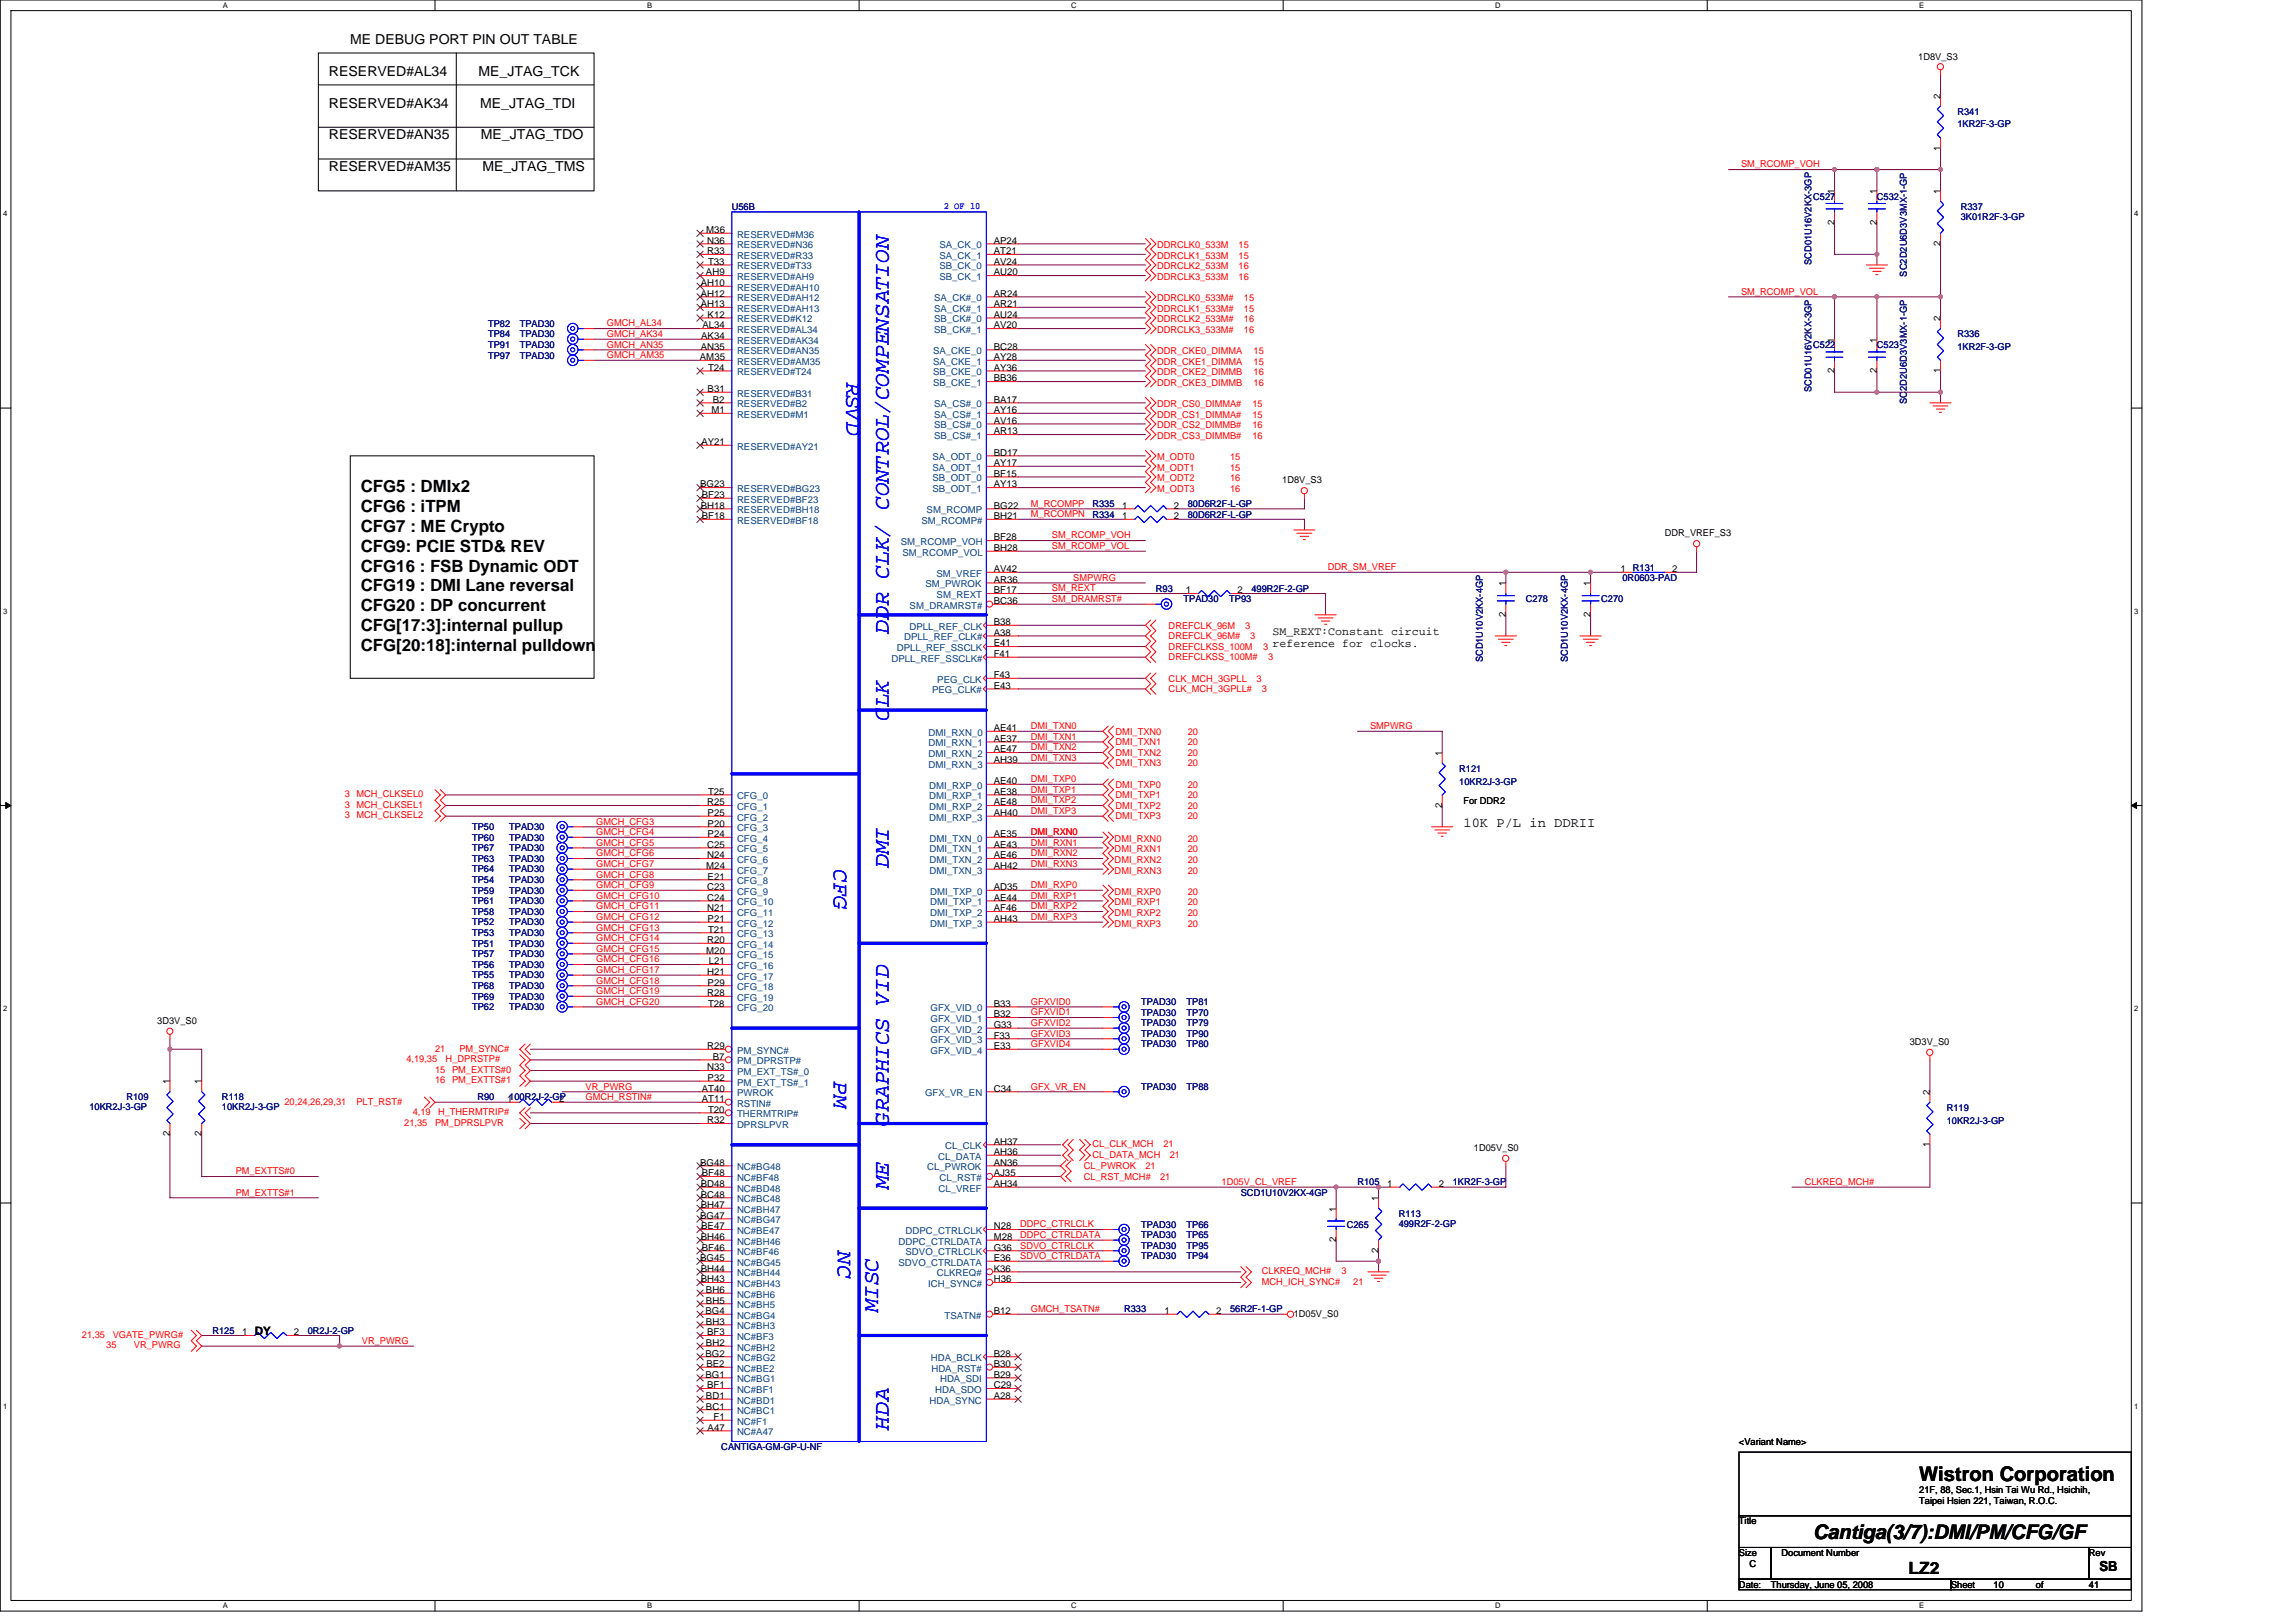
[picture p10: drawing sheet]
<svg xmlns="http://www.w3.org/2000/svg" width="297mm" height="210mm" viewBox="0 0 297 210" stroke-linecap="round" stroke-linejoin="round" font-family="sans-serif">
<defs><g id="words">
<g font-size="2.9" fill="#00f">
<text x="109.5" y="49.4" transform="rotate(90 109.5 49.4)">RSVD</text>
<text x="115" y="82" transform="rotate(-90 115 82)">DDR CLK/ CONTROL/COMPENSATION</text>
<text x="115" y="93.3" transform="rotate(-90 115 93.3)">CLK</text>
<text x="107.9" y="112.5" transform="rotate(90 107.9 112.5)">CFG</text>
<text x="115" y="112.3" transform="rotate(-90 115 112.3)">DMI</text>
<text x="107.9" y="139.9" transform="rotate(90 107.9 139.9)">PM</text>
<text x="115" y="145.7" transform="rotate(-90 115 145.7)">GRAPHICS VID</text>
<text x="115" y="153.9" transform="rotate(-90 115 153.9)">ME</text>
<text x="108.4" y="161.9" transform="rotate(90 108.4 161.9)">NC</text>
<text x="113.6" y="169.8" transform="rotate(-90 113.6 169.8)">MISC</text>
<text x="115" y="185" transform="rotate(-90 115 185)">HDA</text>
</g>
<g font-size="2.6">
<text x="248.3" y="191.7">Wistron Corporation</text>
<text x="234.6" y="199.2">Cantiga(3/7):DMI/PM/CFG/GF</text>
</g>
<g font-size="2.2">
<text x="46.7" y="63.7">CFG5 : DMIx2</text>
<text x="46.7" y="66.3">CFG6 : iTPM</text>
<text x="46.7" y="68.9">CFG7 : ME Crypto</text>
<text x="46.7" y="71.4">CFG9: PCIE STD&amp; REV</text>
<text x="46.7" y="74">CFG16 : FSB Dynamic ODT</text>
<text x="46.7" y="76.5">CFG19 : DMI Lane reversal</text>
<text x="46.7" y="79.1">CFG20 : DP concurrent</text>
<text x="46.7" y="81.7">CFG[17:3]:internal pullup</text>
<text x="46.7" y="84.2">CFG[20:18]:internal pulldown</text>
<text x="246.9" y="203.6">LZ2</text>
</g>
<g font-size="1.8">
<text x="45.3" y="5.7">ME DEBUG PORT PIN OUT TABLE</text>
<text x="42.6" y="9.8">RESERVED#AL34</text>
<text x="61.9" y="9.8">ME_JTAG_TCK</text>
<text x="42.6" y="13.9">RESERVED#AK34</text>
<text x="62.1" y="13.9">ME_JTAG_TDI</text>
<text x="42.6" y="18">RESERVED#AN35</text>
<text x="42.6" y="22.1">RESERVED#AM35</text>
<text x="62.2" y="18">ME_JTAG_TDO</text>
<text x="62.4" y="22.1">ME_JTAG_TMS</text>
<text x="189.3" y="107">10K P/L in DDRII</text>
<text x="271.6" y="203.3">SB</text>
</g>
<g font-size="1.5">
<text x="164.6" y="82.1">SM_REXT:Constant circuit</text>
<text x="164.6" y="83.7">reference for clocks.</text>
<text x="33" y="172.8">DY</text>
</g>
<g font-size="1.2">
<text x="248.2" y="7.7">1D8V_S3</text>
<text x="251" y="12.8" transform="rotate(-90 251 12.8)">2</text>
<text x="251" y="19.5" transform="rotate(-90 251 19.5)">1</text>
<text x="237.3" y="29.1" transform="rotate(-90 237.3 29.1)">2</text>
<text x="237.3" y="25.1" transform="rotate(-90 237.3 25.1)">1</text>
<text x="242.8" y="29.1" transform="rotate(-90 242.8 29.1)">2</text>
<text x="242.8" y="25.1" transform="rotate(-90 242.8 25.1)">1</text>
<text x="251" y="25.1" transform="rotate(-90 251 25.1)">1</text>
<text x="91.3" y="35.6">AH9</text>
<text x="91.4" y="30.2">M36</text>
<text x="91.5" y="31.5">N36</text>
<text x="91.5" y="32.9">R33</text>
<text x="91.6" y="34.3">T33</text>
<text x="128.6" y="31.5">AP24</text>
<text x="128.6" y="32.9">AT21</text>
<text x="128.6" y="34.3">AV24</text>
<text x="128.6" y="35.6">AU20</text>
<text x="251" y="31.8" transform="rotate(-90 251 31.8)">2</text>
<text x="90.7" y="37">AH10</text>
<text x="90.7" y="38.4">AH12</text>
<text x="90.7" y="39.8">AH13</text>
<text x="91.5" y="41.1">K12</text>
<text x="128.6" y="38.4">AR24</text>
<text x="128.6" y="39.8">AR21</text>
<text x="128.6" y="41.1">AU24</text>
<text x="251" y="41.6" transform="rotate(-90 251 41.6)">2</text>
<text x="90.5" y="46.6">AM35</text>
<text x="90.7" y="45.3">AN35</text>
<text x="90.7" y="43.9">AK34</text>
<text x="90.9" y="42.5">AL34</text>
<text x="91.6" y="48">T24</text>
<text x="128.6" y="45.3">BC28</text>
<text x="128.6" y="46.6">AY28</text>
<text x="128.6" y="48">AY36</text>
<text x="128.6" y="42.5">AV20</text>
<text x="237.3" y="44.3" transform="rotate(-90 237.3 44.3)">1</text>
<text x="242.8" y="44.3" transform="rotate(-90 242.8 44.3)">1</text>
<text x="91.5" y="50.7">B31</text>
<text x="92.1" y="53.5">M1</text>
<text x="92.2" y="52.1">B2</text>
<text x="128.6" y="49.4">BB36</text>
<text x="128.6" y="52.1">BA17</text>
<text x="128.6" y="53.5">AY16</text>
<text x="237.3" y="48.3" transform="rotate(-90 237.3 48.3)">2</text>
<text x="242.8" y="48.3" transform="rotate(-90 242.8 48.3)">2</text>
<text x="251" y="48.3" transform="rotate(-90 251 48.3)">1</text>
<text x="90.7" y="57.6">AY21</text>
<text x="128.6" y="59">BD17</text>
<text x="128.6" y="54.8">AV16</text>
<text x="128.6" y="56.2">AR13</text>
<text x="90.6" y="63.1">BG23</text>
<text x="90.7" y="65.8">BH18</text>
<text x="90.8" y="64.5">BF23</text>
<text x="128.6" y="60.3">AY17</text>
<text x="128.6" y="61.7">BF15</text>
<text x="128.6" y="63.1">AY13</text>
<text x="128.6" y="65.8">BG22</text>
<text x="145.2" y="65.8">1</text>
<text x="151.9" y="65.8">2</text>
<text x="165.9" y="62.6">1D8V_S3</text>
<text x="90.8" y="67.2">BF18</text>
<text x="128.6" y="69.9">BF28</text>
<text x="128.6" y="67.2">BH21</text>
<text x="128.6" y="71.3">BH28</text>
<text x="145.2" y="67.2">1</text>
<text x="151.9" y="67.2">2</text>
<text x="215.4" y="69.4">DDR_VREF_S3</text>
<text x="128.6" y="75.4">AR36</text>
<text x="128.6" y="76.8">BF17</text>
<text x="128.6" y="74">AV42</text>
<text x="153.4" y="76.8">1</text>
<text x="160.1" y="76.8">2</text>
<text x="194.8" y="75.9" transform="rotate(-90 194.8 75.9)">1</text>
<text x="205.8" y="75.9" transform="rotate(-90 205.8 75.9)">1</text>
<text x="209.6" y="74">1</text>
<text x="216.3" y="74">2</text>
<text x="128.6" y="80.9">B38</text>
<text x="128.6" y="82.3">A38</text>
<text x="128.6" y="83.7">E41</text>
<text x="128.6" y="78.2">BC36</text>
<text x="194.8" y="79.8" transform="rotate(-90 194.8 79.8)">2</text>
<text x="205.8" y="79.8" transform="rotate(-90 205.8 79.8)">2</text>
<text x="128.6" y="85">F41</text>
<text x="128.6" y="87.8">F43</text>
<text x="128.6" y="89.1">E43</text>
<text x="128.6" y="94.6">AE41</text>
<text x="128.6" y="96">AE37</text>
<text x="128.6" y="97.4">AE47</text>
<text x="128.6" y="98.7">AH39</text>
<text x="128.6" y="101.5">AE40</text>
<text x="186.6" y="97.8" transform="rotate(-90 186.6 97.8)">1</text>
<text x="91.5" y="104.2">R25</text>
<text x="91.5" y="105.6">P25</text>
<text x="91.5" y="107">P20</text>
<text x="91.6" y="102.8">T25</text>
<text x="128.6" y="102.8">AE38</text>
<text x="128.6" y="104.2">AE48</text>
<text x="128.6" y="105.6">AH40</text>
<text x="186.6" y="104.5" transform="rotate(-90 186.6 104.5)">2</text>
<text x="189.3" y="104">For DDR2</text>
<text x="91.4" y="112.5">M24</text>
<text x="91.5" y="109.7">C25</text>
<text x="91.5" y="111.1">N24</text>
<text x="91.5" y="108.3">P24</text>
<text x="91.5" y="113.8">E21</text>
<text x="128.6" y="108.3">AE35</text>
<text x="128.6" y="109.7">AE43</text>
<text x="128.6" y="111.1">AE46</text>
<text x="128.6" y="112.5">AH42</text>
<text x="91.5" y="115.2">C23</text>
<text x="91.5" y="116.6">C24</text>
<text x="91.5" y="117.9">N21</text>
<text x="91.5" y="119.3">P21</text>
<text x="128.6" y="115.2">AD35</text>
<text x="128.6" y="116.6">AE44</text>
<text x="128.6" y="117.9">AF46</text>
<text x="128.6" y="119.3">AH43</text>
<text x="91.4" y="123.4">M20</text>
<text x="91.5" y="122">R20</text>
<text x="91.6" y="120.7">T21</text>
<text x="91.7" y="124.8">L21</text>
<text x="91.5" y="128.9">R28</text>
<text x="91.5" y="126.2">H21</text>
<text x="91.5" y="127.6">P29</text>
<text x="91.6" y="130.3">T28</text>
<text x="128.6" y="130.3">B33</text>
<text x="128.6" y="131.7">B32</text>
<text x="20.3" y="132.5">3D3V_S0</text>
<text x="91.5" y="135.8">R29</text>
<text x="92.2" y="137.1">B7</text>
<text x="128.6" y="133">G33</text>
<text x="128.6" y="134.4">F33</text>
<text x="128.6" y="135.8">E33</text>
<text x="247.1" y="135.3">3D3V_S0</text>
<text x="22" y="140.3" transform="rotate(-90 22 140.3)">1</text>
<text x="26.1" y="140.3" transform="rotate(-90 26.1 140.3)">1</text>
<text x="65.6" y="142.6">1100R2J-2-GP</text>
<text x="72.3" y="142.6">2</text>
<text x="90.8" y="141.3">AT40</text>
<text x="90.8" y="142.6">AT11</text>
<text x="91.5" y="138.5">N33</text>
<text x="91.5" y="139.9">P32</text>
<text x="91.6" y="144">T20</text>
<text x="128.6" y="141.3">C34</text>
<text x="249.7" y="141.7" transform="rotate(-90 249.7 141.7)">2</text>
<text x="22" y="147" transform="rotate(-90 22 147)">2</text>
<text x="26.1" y="147" transform="rotate(-90 26.1 147)">2</text>
<text x="91.5" y="145.4">R32</text>
<text x="128.6" y="149.5">AH36</text>
<text x="128.6" y="148.1">AH37</text>
<text x="190.7" y="149">1D05V_S0</text>
<text x="249.7" y="148.4" transform="rotate(-90 249.7 148.4)">1</text>
<text x="90.6" y="150.9">BG48</text>
<text x="90.7" y="153.6">BD48</text>
<text x="90.7" y="155">BC48</text>
<text x="90.8" y="152.2">BF48</text>
<text x="128.6" y="150.9">AN36</text>
<text x="128.6" y="152.2">AJ35</text>
<text x="128.6" y="153.6">AH34</text>
<text x="178.3" y="155.4" transform="rotate(-90 178.3 155.4)">1</text>
<text x="179.5" y="153.6">1</text>
<text x="186.2" y="153.6">2</text>
<text x="90.6" y="157.7">BG47</text>
<text x="90.7" y="156.3">BH47</text>
<text x="90.7" y="160.5">BH46</text>
<text x="90.7" y="159.1">BE47</text>
<text x="90.8" y="161.8">BF46</text>
<text x="128.6" y="160.5">M28</text>
<text x="128.6" y="161.8">G36</text>
<text x="128.6" y="159.1">N28</text>
<text x="172.8" y="160.8" transform="rotate(-90 172.8 160.8)">2</text>
<text x="172.8" y="156.8" transform="rotate(-90 172.8 156.8)">1</text>
<text x="90.6" y="163.2">BG45</text>
<text x="90.7" y="164.6">BH44</text>
<text x="90.7" y="165.9">BH43</text>
<text x="91.3" y="167.3">BH6</text>
<text x="128.6" y="163.2">E36</text>
<text x="128.6" y="165.9">H36</text>
<text x="128.6" y="164.6">K36</text>
<text x="178.3" y="162.1" transform="rotate(-90 178.3 162.1)">2</text>
<text x="31.3" y="172.8">1</text>
<text x="38" y="172.8">2</text>
<text x="91.3" y="170.1">BG4</text>
<text x="91.3" y="168.7">BH5</text>
<text x="91.3" y="171.4">BH3</text>
<text x="91.5" y="172.8">BF3</text>
<text x="128.6" y="170.1">B12</text>
<text x="150.7" y="170.1">1</text>
<text x="157.3" y="170.1">2</text>
<text x="167.4" y="170.4">1D05V_S0</text>
<text x="91.3" y="175.6">BG2</text>
<text x="91.3" y="178.3">BG1</text>
<text x="91.3" y="174.2">BH2</text>
<text x="91.4" y="176.9">BE2</text>
<text x="91.5" y="179.7">BF1</text>
<text x="128.6" y="175.6">B28</text>
<text x="128.6" y="179.7">C29</text>
<text x="128.6" y="176.9">B30</text>
<text x="128.6" y="178.3">B29</text>
<text x="91.3" y="181">BD1</text>
<text x="91.3" y="182.4">BC1</text>
<text x="91.5" y="185.1">A47</text>
<text x="92.3" y="183.8">F1</text>
<text x="128.6" y="181">A28</text>
<text x="225" y="187">&lt;Variant Name&gt;</text>
<text x="225" y="197.3">Title</text>
<text x="248.3" y="193.1">21F, 88, Sec.1, Hsin Tai Wu Rd., Hsichih,</text>
<text x="248.3" y="194.6">Taipei Hsien 221, Taiwan, R.O.C.</text>
<text x="225" y="201.4">Size</text>
<text x="226.4" y="202.8">C</text>
<text x="230.5" y="201.4">Document Number</text>
<text x="270.2" y="201.4">Rev</text>
<text x="225" y="205.5">Date:</text>
<text x="229.1" y="205.5">Thursday, June 05, 2008</text>
<text x="252.4" y="205.5">Sheet</text>
<text x="257.9" y="205.5">10</text>
<text x="263.4" y="205.5">of</text>
<text x="270.3" y="205.5">41</text>
</g>
<g font-size="1.2" fill="#000080">
<text x="253.2" y="14.8">R341</text>
<text x="253.2" y="16.5">1KR2F-3-GP</text>
<text x="94.7" y="27.2">U56B</text>
<text x="234.6" y="25.8">C527</text>
<text x="242.8" y="25.8">C532</text>
<text x="253.7" y="27.2">R337</text>
<text x="253.7" y="28.4">3K01R2F-3-GP</text>
<text x="234.4" y="34.3" transform="rotate(-90 234.4 34.3)">SCD01U16V2KX-3GP</text>
<text x="246.7" y="35.8" transform="rotate(-90 246.7 35.8)">SC2D2U6D3V3MX-1-GP</text>
<text x="63.1" y="45">TP91</text>
<text x="63.1" y="42.3">TP82</text>
<text x="63.1" y="46.4">TP97</text>
<text x="63.1" y="43.6">TP84</text>
<text x="67.2" y="45">TPAD30</text>
<text x="67.2" y="42.3">TPAD30</text>
<text x="67.2" y="46.4">TPAD30</text>
<text x="67.2" y="43.6">TPAD30</text>
<text x="234.6" y="45">C522</text>
<text x="242.8" y="45">C523</text>
<text x="253.2" y="43.6">R336</text>
<text x="253.2" y="45.3">1KR2F-3-GP</text>
<text x="234.4" y="50.8" transform="rotate(-90 234.4 50.8)">SCD01U16V2KX-3GP</text>
<text x="246.7" y="52.3" transform="rotate(-90 246.7 52.3)">SC2D2U6D3V3MX-1-GP</text>
<text x="141.3" y="65.6">R335</text>
<text x="153.7" y="65.6">80D6R2F-L-GP</text>
<text x="141.3" y="67">R334</text>
<text x="153.7" y="67">80D6R2F-L-GP</text>
<text x="149.5" y="76.6">R93</text>
<text x="153.1" y="77.9">TPAD30</text>
<text x="159" y="77.9">TP93</text>
<text x="161.9" y="76.6">499R2F-2-GP</text>
<text x="197.4" y="77.9">C278</text>
<text x="207.2" y="77.9">C270</text>
<text x="209.9" y="75.2">0R0603-PAD</text>
<text x="211.3" y="73.8">R131</text>
<text x="191.8" y="85.7" transform="rotate(-90 191.8 85.7)">SCD1U10V2KX-4GP</text>
<text x="202.8" y="85.7" transform="rotate(-90 202.8 85.7)">SCD1U10V2KX-4GP</text>
<text x="188.8" y="99.9">R121</text>
<text x="188.8" y="101.5">10KR2J-3-GP</text>
<text x="61.1" y="107.4">TP50</text>
<text x="65.9" y="107.4">TPAD30</text>
<text x="61.1" y="108.8">TP60</text>
<text x="61.1" y="112.9">TP64</text>
<text x="61.1" y="110.2">TP67</text>
<text x="61.1" y="111.5">TP63</text>
<text x="65.9" y="108.8">TPAD30</text>
<text x="65.9" y="112.9">TPAD30</text>
<text x="65.9" y="110.2">TPAD30</text>
<text x="65.9" y="111.5">TPAD30</text>
<text x="61.1" y="118.4">TP58</text>
<text x="61.1" y="114.3">TP54</text>
<text x="61.1" y="119.8">TP52</text>
<text x="61.1" y="115.7">TP59</text>
<text x="61.1" y="117">TP61</text>
<text x="65.9" y="118.4">TPAD30</text>
<text x="65.9" y="114.3">TPAD30</text>
<text x="65.9" y="119.8">TPAD30</text>
<text x="65.9" y="115.7">TPAD30</text>
<text x="65.9" y="117">TPAD30</text>
<text x="61.1" y="123.9">TP57</text>
<text x="61.1" y="122.5">TP51</text>
<text x="61.1" y="121.1">TP53</text>
<text x="61.1" y="125.3">TP56</text>
<text x="65.9" y="123.9">TPAD30</text>
<text x="65.9" y="122.5">TPAD30</text>
<text x="65.9" y="121.1">TPAD30</text>
<text x="65.9" y="125.3">TPAD30</text>
<text x="61.1" y="126.6">TP55</text>
<text x="61.1" y="128">TP68</text>
<text x="61.1" y="129.4">TP69</text>
<text x="61.1" y="130.7">TP62</text>
<text x="65.9" y="126.6">TPAD30</text>
<text x="65.9" y="128">TPAD30</text>
<text x="65.9" y="129.4">TPAD30</text>
<text x="65.9" y="130.7">TPAD30</text>
<text x="147.6" y="130">TPAD30</text>
<text x="147.6" y="131.4">TPAD30</text>
<text x="153.5" y="130">TP81</text>
<text x="153.5" y="131.4">TP70</text>
<text x="147.6" y="135.6">TPAD30</text>
<text x="147.6" y="132.8">TPAD30</text>
<text x="147.6" y="134.2">TPAD30</text>
<text x="153.5" y="135.6">TP80</text>
<text x="153.5" y="132.8">TP79</text>
<text x="153.5" y="134.2">TP90</text>
<text x="11.6" y="143.6">10KR2J-3-GP</text>
<text x="16.4" y="142.4">R109</text>
<text x="28.7" y="142.4">R118</text>
<text x="28.7" y="143.6">10KR2J-3-GP</text>
<text x="61.8" y="142.4">R90</text>
<text x="147.6" y="141">TPAD30</text>
<text x="153.5" y="141">TP88</text>
<text x="251.9" y="143.8">R119</text>
<text x="251.9" y="145.4">10KR2J-3-GP</text>
<text x="160.5" y="154.7">SCD1U10V2KX-4GP</text>
<text x="175.6" y="153.4">R105</text>
<text x="188" y="153.4">1KR2F-3-GP</text>
<text x="147.6" y="160.2">TPAD30</text>
<text x="147.6" y="158.9">TPAD30</text>
<text x="147.6" y="161.6">TPAD30</text>
<text x="153.5" y="160.2">TP65</text>
<text x="153.5" y="158.9">TP66</text>
<text x="153.5" y="161.6">TP95</text>
<text x="174.2" y="158.9">C265</text>
<text x="181" y="157.5">R113</text>
<text x="181" y="158.7">499R2F-2-GP</text>
<text x="147.6" y="163">TPAD30</text>
<text x="153.5" y="163">TP94</text>
<text x="27.5" y="172.6">R125</text>
<text x="39.8" y="172.6">0R2J-2-GP</text>
<text x="145.4" y="169.8">R333</text>
<text x="159.1" y="169.8">56R2F-1-GP</text>
<text x="93.3" y="187.7">CANTIGA-GM-GP-U-NF</text>
</g>
<g font-size="1.2" fill="#f00">
<text x="225.3" y="21.7">SM_RCOMP_VOH</text>
<text x="149.7" y="32.1">DDRCLK0_533M</text>
<text x="149.7" y="33.5">DDRCLK1_533M</text>
<text x="149.7" y="34.9">DDRCLK2_533M</text>
<text x="160.2" y="32.1">15</text>
<text x="160.2" y="33.5">15</text>
<text x="160.2" y="34.9">16</text>
<text x="149.7" y="36.2">DDRCLK3_533M</text>
<text x="149.7" y="39">DDRCLK0_533M#</text>
<text x="149.7" y="40.3">DDRCLK1_533M#</text>
<text x="149.7" y="41.7">DDRCLK2_533M#</text>
<text x="160.2" y="36.2">16</text>
<text x="160.9" y="39">15</text>
<text x="160.9" y="40.3">15</text>
<text x="160.9" y="41.7">16</text>
<text x="225.3" y="38.1">SM_RCOMP_VOL</text>
<text x="78.5" y="46.4">GMCH_AM35</text>
<text x="78.5" y="45">GMCH_AN35</text>
<text x="78.5" y="43.6">GMCH_AK34</text>
<text x="78.5" y="42.2">GMCH_AL34</text>
<text x="149.7" y="43.1">DDRCLK3_533M#</text>
<text x="149.7" y="45.8">DDR_CKE0_DIMMA</text>
<text x="149.7" y="47.2">DDR_CKE1_DIMMA</text>
<text x="160.9" y="43.1">16</text>
<text x="162.2" y="45.8">15</text>
<text x="162.2" y="47.2">15</text>
<text x="149.7" y="48.6">DDR_CKE2_DIMMB</text>
<text x="149.7" y="50">DDR_CKE3_DIMMB</text>
<text x="149.7" y="52.7">DDR_CS0_DIMMA#</text>
<text x="162" y="52.7">15</text>
<text x="162.2" y="48.6">16</text>
<text x="162.2" y="50">16</text>
<text x="149.7" y="54.1">DDR_CS1_DIMMA#</text>
<text x="149.7" y="55.4">DDR_CS2_DIMMB#</text>
<text x="149.7" y="56.8">DDR_CS3_DIMMB#</text>
<text x="149.7" y="59.6">M_ODT0</text>
<text x="159.1" y="59.6">15</text>
<text x="162" y="54.1">15</text>
<text x="162" y="55.4">16</text>
<text x="162" y="56.8">16</text>
<text x="133.4" y="65.6">M_RCOMPP</text>
<text x="149.7" y="60.9">M_ODT1</text>
<text x="149.7" y="62.3">M_ODT2</text>
<text x="149.7" y="63.7">M_ODT3</text>
<text x="159.1" y="60.9">15</text>
<text x="159.1" y="62.3">16</text>
<text x="159.1" y="63.7">16</text>
<text x="133.4" y="66.9">M_RCOMPN</text>
<text x="136.1" y="71.1">SM_RCOMP_VOL</text>
<text x="136.1" y="69.7">SM_RCOMP_VOH</text>
<text x="136.1" y="76.5">SM_REXT</text>
<text x="136.1" y="77.9">SM_DRAMRST#</text>
<text x="138.8" y="75.2">SMPWRG</text>
<text x="171.8" y="73.8">DDR_SM_VREF</text>
<text x="151.2" y="82.7">DREFCLK_96M#</text>
<text x="151.2" y="81.4">DREFCLK_96M</text>
<text x="161.1" y="81.4">3</text>
<text x="161.8" y="82.7">3</text>
<text x="151.2" y="85.5">DREFCLKSS_100M#</text>
<text x="151.2" y="84.1">DREFCLKSS_100M</text>
<text x="151.2" y="88.2">CLK_MCH_3GPLL</text>
<text x="151.2" y="89.6">CLK_MCH_3GPLL#</text>
<text x="162.6" y="88.2">3</text>
<text x="163.3" y="89.6">3</text>
<text x="163.4" y="84.1">3</text>
<text x="164.1" y="85.5">3</text>
<text x="133.4" y="95.7">DMI_TXN1</text>
<text x="133.4" y="94.4">DMI_TXN0</text>
<text x="144.3" y="95.1">DMI_TXN0</text>
<text x="153.7" y="95.1">20</text>
<text x="177.2" y="94.4">SMPWRG</text>
<text x="133.4" y="101.2">DMI_TXP0</text>
<text x="133.4" y="98.5">DMI_TXN3</text>
<text x="133.4" y="97.1">DMI_TXN2</text>
<text x="144.3" y="96.5">DMI_TXN1</text>
<text x="144.3" y="97.8">DMI_TXN2</text>
<text x="144.3" y="99.2">DMI_TXN3</text>
<text x="144.3" y="101.9">DMI_TXP0</text>
<text x="153.7" y="96.5">20</text>
<text x="153.7" y="97.8">20</text>
<text x="153.7" y="99.2">20</text>
<text x="153.7" y="101.9">20</text>
<text x="44.6" y="105.9">3 MCH_CLKSEL2</text>
<text x="44.6" y="104.5">3 MCH_CLKSEL1</text>
<text x="44.6" y="103.2">3 MCH_CLKSEL0</text>
<text x="77.1" y="106.7">GMCH_CFG3</text>
<text x="133.4" y="105.3">DMI_TXP3</text>
<text x="133.4" y="104">DMI_TXP2</text>
<text x="133.4" y="102.6">DMI_TXP1</text>
<text x="144.3" y="103.3">DMI_TXP1</text>
<text x="144.3" y="104.7">DMI_TXP2</text>
<text x="144.3" y="106">DMI_TXP3</text>
<text x="153.7" y="103.3">20</text>
<text x="153.7" y="104.7">20</text>
<text x="153.7" y="106">20</text>
<text x="77.1" y="109.5">GMCH_CFG5</text>
<text x="77.1" y="110.8">GMCH_CFG6</text>
<text x="77.1" y="112.2">GMCH_CFG7</text>
<text x="77.1" y="113.6">GMCH_CFG8</text>
<text x="77.1" y="108.1">GMCH_CFG4</text>
<text x="133.4" y="108.1">DMI_RXN0</text>
<text x="133.4" y="112.2">DMI_RXN3</text>
<text x="133.4" y="110.8">DMI_RXN2</text>
<text x="133.4" y="109.5">DMI_RXN1</text>
<text x="144.2" y="111.7">DMI_RXN2</text>
<text x="144.2" y="108.9">DMI_RXN0</text>
<text x="144.2" y="110.3">DMI_RXN1</text>
<text x="144.2" y="113.1">DMI_RXN3</text>
<text x="153.7" y="111.7">20</text>
<text x="153.7" y="108.9">20</text>
<text x="153.7" y="110.3">20</text>
<text x="153.7" y="113.1">20</text>
<text x="77.1" y="116.3">GMCH_CFG10</text>
<text x="77.1" y="117.7">GMCH_CFG11</text>
<text x="77.1" y="114.9">GMCH_CFG9</text>
<text x="77.1" y="119.1">GMCH_CFG12</text>
<text x="133.4" y="116.3">DMI_RXP1</text>
<text x="133.4" y="114.9">DMI_RXP0</text>
<text x="133.4" y="119.1">DMI_RXP3</text>
<text x="133.4" y="117.7">DMI_RXP2</text>
<text x="144.2" y="118.5">DMI_RXP2</text>
<text x="144.2" y="115.8">DMI_RXP0</text>
<text x="144.2" y="117.2">DMI_RXP1</text>
<text x="144.2" y="119.9">DMI_RXP3</text>
<text x="153.7" y="118.5">20</text>
<text x="153.7" y="115.8">20</text>
<text x="153.7" y="117.2">20</text>
<text x="153.7" y="119.9">20</text>
<text x="77.1" y="121.8">GMCH_CFG14</text>
<text x="77.1" y="123.2">GMCH_CFG15</text>
<text x="77.1" y="125.9">GMCH_CFG17</text>
<text x="77.1" y="124.5">GMCH_CFG16</text>
<text x="77.1" y="120.4">GMCH_CFG13</text>
<text x="77.1" y="127.3">GMCH_CFG18</text>
<text x="77.1" y="130">GMCH_CFG20</text>
<text x="77.1" y="128.7">GMCH_CFG19</text>
<text x="133.4" y="131.4">GFXVID1</text>
<text x="133.4" y="130">GFXVID0</text>
<text x="52.6" y="137.5">4,19,35</text>
<text x="56.3" y="136.1">21</text>
<text x="57.7" y="137.5">H_DPRSTP#</text>
<text x="59.4" y="136.1">PM_SYNC#</text>
<text x="133.4" y="134.2">GFXVID3</text>
<text x="133.4" y="132.8">GFXVID2</text>
<text x="133.4" y="135.5">GFXVID4</text>
<text x="36.8" y="143">20,24,26,29,31</text>
<text x="46.1" y="143">PLT_RST#</text>
<text x="56.3" y="138.8">15</text>
<text x="56.3" y="140.2">16</text>
<text x="58.5" y="138.8">PM_EXTTS#0</text>
<text x="58.5" y="140.2">PM_EXTTS#1</text>
<text x="75.8" y="142.4">GMCH_RSTIN#</text>
<text x="75.8" y="141">VR_PWRG</text>
<text x="133.4" y="141">GFX_VR_EN</text>
<text x="52.3" y="145.7">21,35</text>
<text x="53.4" y="144.3">4,19</text>
<text x="56.3" y="145.7">PM_DPRSLPVR</text>
<text x="56.7" y="144.3">H_THERMTRIP#</text>
<text x="141.3" y="148.4">CL_CLK_MCH</text>
<text x="141.3" y="149.8">CL_DATA_MCH</text>
<text x="150.5" y="148.4">21</text>
<text x="151.3" y="149.8">21</text>
<text x="30.5" y="154.7">PM_EXTTS#1</text>
<text x="30.5" y="152">PM_EXTTS#0</text>
<text x="140.2" y="152.7">CL_RST_MCH#</text>
<text x="140.2" y="151.3">CL_PWROK</text>
<text x="148.2" y="151.3">21</text>
<text x="150.1" y="152.7">21</text>
<text x="158" y="153.4">1D05V_CL_VREF</text>
<text x="233.5" y="153.4">CLKREQ_MCH#</text>
<text x="132" y="161.6">SDVO_CTRLCLK</text>
<text x="132" y="160.2">DDPC_CTRLDATA</text>
<text x="132" y="158.8">DDPC_CTRLCLK</text>
<text x="132" y="162.9">SDVO_CTRLDATA</text>
<text x="163.3" y="164.9">CLKREQ_MCH#</text>
<text x="163.3" y="166.3">MCH_ICH_SYNC#</text>
<text x="173.5" y="164.9">3</text>
<text x="175.1" y="166.3">21</text>
<text x="10.6" y="173.1">21,35</text>
<text x="14.6" y="173.1">VGATE_PWRG#</text>
<text x="46.8" y="173.9">VR_PWRG</text>
<text x="133.4" y="169.8">GMCH_TSATN#</text>
<text x="13.8" y="174.5">35</text>
<text x="17.3" y="174.5">VR_PWRG</text>
</g>
<text font-size="1.2" fill="#00f" x="122.1" y="27">2 OF 10</text>
<g font-size="1.2" fill="#004080">
<text x="95.4" y="30.8">RESERVED#M36</text>
<text x="95.4" y="32.1">RESERVED#N36</text>
<text x="95.4" y="33.5">RESERVED#R33</text>
<text x="95.4" y="34.9">RESERVED#T33</text>
<text x="121.5" y="32.1">SA_CK_0</text>
<text x="121.5" y="33.5">SA_CK_1</text>
<text x="121.5" y="34.9">SB_CK_0</text>
<text x="95.4" y="36.2">RESERVED#AH9</text>
<text x="95.4" y="37.6">RESERVED#AH10</text>
<text x="95.4" y="39">RESERVED#AH12</text>
<text x="95.4" y="40.3">RESERVED#AH13</text>
<text x="95.4" y="41.7">RESERVED#K12</text>
<text x="120.9" y="39">SA_CK#_0</text>
<text x="120.9" y="40.3">SA_CK#_1</text>
<text x="120.9" y="41.7">SB_CK#_0</text>
<text x="121.5" y="36.2">SB_CK_1</text>
<text x="95.4" y="43.1">RESERVED#AL34</text>
<text x="95.4" y="45.8">RESERVED#AN35</text>
<text x="95.4" y="44.5">RESERVED#AK34</text>
<text x="95.4" y="47.2">RESERVED#AM35</text>
<text x="120.7" y="45.8">SA_CKE_0</text>
<text x="120.7" y="47.2">SA_CKE_1</text>
<text x="120.9" y="43.1">SB_CK#_1</text>
<text x="95.4" y="48.6">RESERVED#T24</text>
<text x="95.4" y="51.3">RESERVED#B31</text>
<text x="95.4" y="52.7">RESERVED#B2</text>
<text x="120.7" y="48.6">SB_CKE_0</text>
<text x="120.7" y="50">SB_CKE_1</text>
<text x="120.9" y="52.7">SA_CS#_0</text>
<text x="95.4" y="58.2">RESERVED#AY21</text>
<text x="95.4" y="54.1">RESERVED#M1</text>
<text x="120.6" y="59.6">SA_ODT_0</text>
<text x="120.9" y="54.1">SA_CS#_1</text>
<text x="120.9" y="55.4">SB_CS#_0</text>
<text x="120.9" y="56.8">SB_CS#_1</text>
<text x="95.4" y="63.7">RESERVED#BG23</text>
<text x="95.4" y="65">RESERVED#BF23</text>
<text x="120.6" y="60.9">SA_ODT_1</text>
<text x="120.6" y="62.3">SB_ODT_0</text>
<text x="120.6" y="63.7">SB_ODT_1</text>
<text x="95.4" y="66.4">RESERVED#BH18</text>
<text x="95.4" y="67.8">RESERVED#BF18</text>
<text x="116.5" y="70.5">SM_RCOMP_VOH</text>
<text x="116.8" y="71.9">SM_RCOMP_VOL</text>
<text x="119.2" y="67.8">SM_RCOMP#</text>
<text x="119.9" y="66.4">SM_RCOMP</text>
<text x="119.7" y="76">SM_PWROK</text>
<text x="121.2" y="74.6">SM_VREF</text>
<text x="121.2" y="77.4">SM_REXT</text>
<text x="117" y="82.9">DPLL_REF_CLK#</text>
<text x="117.7" y="81.5">DPLL_REF_CLK</text>
<text x="117.7" y="78.8">SM_DRAMRST#</text>
<text x="115.3" y="85.6">DPLL_REF_SSCLK#</text>
<text x="116" y="84.2">DPLL_REF_SSCLK</text>
<text x="120.6" y="89.7">PEG_CLK#</text>
<text x="121.3" y="88.3">PEG_CLK</text>
<text x="120.1" y="95.2">DMI_RXN_0</text>
<text x="120.1" y="96.6">DMI_RXN_1</text>
<text x="120.1" y="98">DMI_RXN_2</text>
<text x="120.1" y="99.3">DMI_RXN_3</text>
<text x="95.4" y="106.2">CFG_2</text>
<text x="95.4" y="103.4">CFG_0</text>
<text x="95.4" y="104.8">CFG_1</text>
<text x="95.4" y="107.6">CFG_3</text>
<text x="120.2" y="102.1">DMI_RXP_0</text>
<text x="120.2" y="103.4">DMI_RXP_1</text>
<text x="120.2" y="104.8">DMI_RXP_2</text>
<text x="120.2" y="106.2">DMI_RXP_3</text>
<text x="95.4" y="108.9">CFG_4</text>
<text x="95.4" y="110.3">CFG_5</text>
<text x="95.4" y="111.7">CFG_6</text>
<text x="95.4" y="113.1">CFG_7</text>
<text x="120.3" y="108.9">DMI_TXN_0</text>
<text x="120.3" y="110.3">DMI_TXN_1</text>
<text x="120.3" y="111.7">DMI_TXN_2</text>
<text x="120.3" y="113.1">DMI_TXN_3</text>
<text x="95.4" y="114.4">CFG_8</text>
<text x="95.4" y="115.8">CFG_9</text>
<text x="95.4" y="117.2">CFG_10</text>
<text x="95.4" y="118.5">CFG_11</text>
<text x="95.4" y="119.9">CFG_12</text>
<text x="120.3" y="115.8">DMI_TXP_0</text>
<text x="120.3" y="117.2">DMI_TXP_1</text>
<text x="120.3" y="118.5">DMI_TXP_2</text>
<text x="120.3" y="119.9">DMI_TXP_3</text>
<text x="95.4" y="121.3">CFG_13</text>
<text x="95.4" y="122.6">CFG_14</text>
<text x="95.4" y="124">CFG_15</text>
<text x="95.4" y="125.4">CFG_16</text>
<text x="95.4" y="128.1">CFG_18</text>
<text x="95.4" y="129.5">CFG_19</text>
<text x="95.4" y="130.9">CFG_20</text>
<text x="95.4" y="126.8">CFG_17</text>
<text x="120.4" y="130.9">GFX_VID_0</text>
<text x="95.4" y="136.4">PM_SYNC#</text>
<text x="95.4" y="137.7">PM_DPRSTP#</text>
<text x="120.4" y="132.2">GFX_VID_1</text>
<text x="120.4" y="133.6">GFX_VID_2</text>
<text x="120.4" y="135">GFX_VID_3</text>
<text x="120.4" y="136.4">GFX_VID_4</text>
<text x="95.4" y="139.1">PM_EXT_TS#_0</text>
<text x="95.4" y="140.5">PM_EXT_TS#_1</text>
<text x="95.4" y="141.9">PWROK</text>
<text x="95.4" y="143.2">RSTIN#</text>
<text x="119.7" y="141.9">GFX_VR_EN</text>
<text x="95.4" y="144.6">THERMTRIP#</text>
<text x="95.4" y="146">DPRSLPVR</text>
<text x="122.3" y="148.7">CL_CLK</text>
<text x="95.4" y="151.4">NC#BG48</text>
<text x="95.4" y="152.8">NC#BF48</text>
<text x="95.4" y="154.2">NC#BD48</text>
<text x="95.4" y="155.6">NC#BC48</text>
<text x="120" y="151.4">CL_PWROK</text>
<text x="121.4" y="150.1">CL_DATA</text>
<text x="121.4" y="154.2">CL_VREF</text>
<text x="121.5" y="152.8">CL_RST#</text>
<text x="95.4" y="156.9">NC#BH47</text>
<text x="95.4" y="158.3">NC#BG47</text>
<text x="95.4" y="159.7">NC#BE47</text>
<text x="95.4" y="161.1">NC#BH46</text>
<text x="116.2" y="161.1">DDPC_CTRLDATA</text>
<text x="117.2" y="159.7">DDPC_CTRLCLK</text>
<text x="95.4" y="162.4">NC#BF46</text>
<text x="95.4" y="163.8">NC#BG45</text>
<text x="95.4" y="165.2">NC#BH44</text>
<text x="95.4" y="166.5">NC#BH43</text>
<text x="95.4" y="167.9">NC#BH6</text>
<text x="116.2" y="163.8">SDVO_CTRLDATA</text>
<text x="117.2" y="162.4">SDVO_CTRLCLK</text>
<text x="120.1" y="166.5">ICH_SYNC#</text>
<text x="121.2" y="165.2">CLKREQ#</text>
<text x="95.4" y="169.3">NC#BH5</text>
<text x="95.4" y="170.6">NC#BG4</text>
<text x="95.4" y="172">NC#BH3</text>
<text x="95.4" y="173.4">NC#BF3</text>
<text x="122.2" y="170.6">TSATN#</text>
<text x="95.4" y="174.8">NC#BH2</text>
<text x="95.4" y="176.1">NC#BG2</text>
<text x="95.4" y="177.5">NC#BE2</text>
<text x="95.4" y="178.9">NC#BG1</text>
<text x="120.4" y="176.1">HDA_BCLK</text>
<text x="120.5" y="177.5">HDA_RST#</text>
<text x="121.6" y="178.9">HDA_SDI</text>
<text x="95.4" y="185.7">NC#A47</text>
<text x="95.4" y="180.3">NC#BF1</text>
<text x="95.4" y="181.6">NC#BD1</text>
<text x="95.4" y="183">NC#BC1</text>
<text x="95.4" y="184.4">NC#F1</text>
<text x="120.2" y="181.6">HDA_SYNC</text>
<text x="121" y="180.3">HDA_SDO</text>
</g>
<g font-size="1">
<text x="28.8" y="1">A</text>
<text x="83.7" y="1">B</text>
<text x="138.6" y="1">C</text>
<text x="193.4" y="1">D</text>
<text x="248.3" y="1">E</text>
<text x=".4" y="28">4</text>
<text x="276.1" y="28">4</text>
<text x=".4" y="79.4">3</text>
<text x="276.1" y="79.4">3</text>
<text x=".4" y="130.9">2</text>
<text x="276.1" y="130.9">2</text>
<text x=".4" y="182.3">1</text>
<text x="276.1" y="182.3">1</text>
<text x="28.8" y="208.2">A</text>
<text x="83.7" y="208.2">B</text>
<text x="138.6" y="208.2">C</text>
<text x="193.4" y="208.2">D</text>
<text x="248.3" y="208.2">E</text>
</g>
</g></defs>
<path d="M0 0h277.1v208.5h-277.1zM1.4 1.4h274.3v205.7h-274.3z" fill="none" stroke="#000" stroke-width=".13"/>
<g fill="#fff">
<path d="M28.8 .1h.7v1.1h-.7z"/>
<path d="M28.8 207.3h.7v1.1h-.7z"/>
</g>
<path d="M56.3 0v1.4M56.3 207.1v1.4" fill="none" stroke="#000" stroke-width=".13"/>
<g fill="#fff">
<path d="M83.7 .1h.7v1.1h-.7z"/>
<path d="M83.7 207.3h.7v1.1h-.7z"/>
</g>
<path d="M111.1 0v1.4M111.1 207.1v1.4" fill="none" stroke="#000" stroke-width=".13"/>
<g fill="#fff">
<path d="M138.6 .1h.7v1.1h-.7z"/>
<path d="M138.6 207.3h.7v1.1h-.7z"/>
</g>
<path d="M166 0v1.4M166 207.1v1.4" fill="none" stroke="#000" stroke-width=".13"/>
<g fill="#fff">
<path d="M193.4 .1h.7v1.1h-.7z"/>
<path d="M193.4 207.3h.7v1.1h-.7z"/>
</g>
<path d="M220.9 0v1.4M220.9 207.1v1.4" fill="none" stroke="#000" stroke-width=".13"/>
<g fill="#fff">
<path d="M248.3 .1h.7v1.1h-.7z"/>
<path d="M248.3 207.3h.7v1.1h-.7z"/>
<path d="M.4 27.1h.5v1.1h-.5z"/>
<path d="M276.1 27.1h.5v1.1h-.5z"/>
<path d="M.4 78.5h.5v1.1h-.5z"/>
<path d="M276.1 78.5h.5v1.1h-.5z"/>
</g>
<path d="M0 52.8h1.4M275.7 52.8h1.4" fill="none" stroke="#000" stroke-width=".13"/>
<g fill="#fff">
<path d="M.4 130h.5v1.1h-.5z"/>
<path d="M276.1 130h.5v1.1h-.5z"/>
</g>
<path d="M0 104.2h1.4M275.7 104.2h1.4" fill="none" stroke="#000" stroke-width=".13"/>
<path d="M.7 103.8l.7 .4-.7 .4zM275.7 104.2l.7-.4v.8z" fill="#000" stroke="#000" stroke-width=".13"/>
<g fill="#fff">
<path d="M.4 181.4h.5v1.1h-.5z"/>
<path d="M276.1 181.4h.5v1.1h-.5z"/>
</g>
<g fill="none" stroke="#000" stroke-width=".13">
<path d="M41.2 6.9h35.7v17.8h-35.7zM41.2 11h35.7M41.2 16.5h35.7M59 6.9v17.8M41.2 20.6h35.7M45.3 59h31.6v28.8h-31.6zM0 155.7h1.4M275.7 155.7h1.4M225 187.9h50.7v8.3h-50.7zM225 196.2h50.7v4.1h-50.7zM225 204.4h27.4v1.3h-27.4zM225 200.3h4.1v4.1h-4.1z"/>
<path d="M229.1 200.3h41.2v4.1h-41.2zM252.4 204.4h23.3v1.3h-23.3zM270.3 200.3h5.4v4.1h-5.4z"/>
</g>
<g fill="none" stroke="#800040" stroke-width=".13">
<path d="M251.1 9.6v2.7M251.1 19.2v5.5M131.7 35.7h16.5M131.7 34.3h16.5M131.7 32.9h16.5M131.7 31.6h16.5M131.7 39.8h16.5M131.7 38.4h16.5M223.6 38.4h27.5M223.6 21.9h27.5M237.3 28.8v4.1h5.5M237.3 21.9v2.8"/>
<path d="M237.3 38.4v5.5M242.8 21.9v2.8M242.8 28.8v5.5M242.8 38.4v5.5M251.1 31.6v9.5M76.9 46.6h13.7M76.9 45.3h13.7M76.9 42.5h13.7M76.9 43.9h13.7M131.7 46.6h16.5M131.7 45.3h16.5M131.7 49.4h16.5"/>
<path d="M131.7 48h16.5M131.7 53.5h16.5M131.7 52.1h16.5M131.7 56.2h16.5M131.7 54.9h16.5M131.7 59h16.5M131.7 42.5h16.5M131.7 41.1h16.5M237.3 48v2.8h13.8M242.8 48v2.8M251.1 48v4.1M131.7 74.1h63.1v1.3"/>
<path d="M131.7 63.1h16.5M131.7 61.7h16.5M131.7 67.2h13.7M131.7 65.8h13.7M131.7 71.3h16.5M131.7 70h16.5M131.7 75.4h16.5M131.7 76.8h22M131.7 78.2h16.5M131.7 60.3h16.5M152.3 67.2h16.5v1.4M160.5 76.8h11v2.8"/>
<path d="M168.8 64.5v1.3h-16.5M194.8 79.6v2.7M194.8 74.1h15.1M205.8 74.1v1.3M205.8 79.6v2.7M219.5 71.3v2.8h-2.7M131.7 89.2h16.5M131.7 87.8h16.5M131.7 96h11M131.7 94.6h11M131.7 98.8h11M131.7 97.4h11"/>
<path d="M131.7 82.3h16.5M131.7 80.9h16.5M131.7 85h16.5M131.7 83.7h16.5M175.6 94.6h11v2.8M57.7 105.6h32.9M57.7 104.2h32.9M57.7 102.9h32.9M75.5 116.6h15.1M75.5 115.2h15.1M75.5 119.3h15.1M75.5 118h15.1"/>
<path d="M75.5 108.4h15.1M75.5 112.5h15.1M75.5 111.1h15.1M75.5 109.7h15.1M75.5 107h15.1M75.5 113.9h15.1M131.7 116.6h11M131.7 115.2h11M131.7 119.3h11M131.7 118h11M131.7 105.6h11M131.7 104.2h11"/>
<path d="M131.7 102.9h11M131.7 101.5h11M131.7 108.4h11M131.7 112.5h11M131.7 111.1h11M131.7 109.7h11M186.6 104.2v2.8M22 135.8h4.1v4.1M22 134.4v5.5M68.6 135.8h22M68.6 138.5h22M68.6 139.9h22"/>
<path d="M68.6 137.2h22M75.5 130.3h15.1M75.5 122.1h15.1M75.5 123.4h15.1M75.5 126.2h15.1M75.5 127.6h15.1M75.5 128.9h15.1M75.5 124.8h15.1M75.5 120.7h15.1M131.7 131.7h11M131.7 134.4h11M131.7 133.1h11"/>
<path d="M131.7 130.3h11M131.7 135.8h11M249.7 137.2v4.1M22 146.8v8.2h19.2M26.1 146.8v5.5h15.1M56.3 142.6h9.6M68.6 145.4h22M68.6 144h22M72.7 142.6h17.9M72.7 141.3h17.9M131.7 152.3h5.5M131.7 150.9h5.5"/>
<path d="M131.7 153.6h48M131.7 148.1h5.5M131.7 149.5h5.5M131.7 141.3h11M131.7 159.1h11M172.9 153.6v2.8M178.3 153.6v1.4M194.8 150.9v2.7h-8.2M249.7 148.1v5.5h-17.9M26.1 172.8h5.5M26.1 174.2h27.4M38.5 172.8h5.4v1.4"/>
<path d="M131.7 166h28.8M131.7 170.1h19.2M131.7 163.2h11M131.7 164.6h28.8M131.7 161.9h11M131.7 160.5h11M157.8 170.1h8.2M172.9 160.5v2.7h5.4M178.3 161.9v2.7"/>
</g>
<g fill="#f0f" stroke="#f0f" stroke-width=".13">
<circle cx="251" cy="38.4" r=".27"/>
<circle cx="251" cy="21.9" r=".27"/>
<circle cx="242.8" cy="21.9" r=".27"/>
<circle cx="237.3" cy="21.9" r=".27"/>
<circle cx="237.3" cy="38.4" r=".27"/>
<circle cx="242.8" cy="32.9" r=".27"/>
<circle cx="242.8" cy="38.4" r=".27"/>
<circle cx="251" cy="50.7" r=".27"/>
<circle cx="242.8" cy="50.7" r=".27"/>
<circle cx="178.3" cy="153.6" r=".27"/>
<circle cx="172.9" cy="153.6" r=".27"/>
<circle cx="178.3" cy="163.2" r=".27"/>
<circle cx="205.8" cy="74" r=".27"/>
<circle cx="194.8" cy="74" r=".27"/>
<circle cx="22" cy="135.8" r=".27"/>
<circle cx="43.9" cy="174.2" r=".27"/>
</g>
<g fill="none" stroke="#f00" stroke-width=".13">
<path d="M251.1 9.1v.5M127.6 34.3h4.1M127.6 31.6h4.1M127.6 32.9h4.1M127.6 38.4h4.1M127.6 39.8h4.1M148.2 30.9l.7 .7-.7 .6 .7 .7-.7 .7 .7 .7-.7 .7 .7 .7-.7 .6M148.2 37.7l.7 .7-.7 .7 .7 .7-.7 .7 .7 .6-.7 .7 .7 .7-.7 .7M148.9 30.9l.6 .7-.6 .6 .6 .7-.6 .7 .6 .7-.6 .7 .6 .7-.6 .6M148.9 37.7l.6 .7-.6 .7 .6 .7-.6 .7 .6 .6-.6 .7 .6 .7-.6 .7M241.4 34.3h2.8M241.8 34.7h2"/>
<path d="M242.3 35.1h1.1M242.7 35.5h.2M127.6 52.1h4.1M127.6 41.1h4.1M127.6 45.3h4.1M127.6 46.6h4.1M127.6 48h4.1M127.6 49.4h4.1M127.6 53.5h4.1M127.6 54.9h4.1M127.6 56.2h4.1M148.2 58.3l.7 .7-.7 .7 .7 .6-.7 .7 .7 .7-.7 .7 .7 .7-.7 .7"/>
<path d="M148.2 51.4l.7 .7-.7 .7 .7 .7-.7 .7 .7 .7-.7 .7 .7 .6-.7 .7M148.2 44.6l.7 .7-.7 .7 .7 .6-.7 .7 .7 .7-.7 .7 .7 .7-.7 .7M148.9 58.3l.6 .7-.6 .7 .6 .6-.6 .7 .6 .7-.6 .7 .6 .7-.6 .7M148.9 44.6l.6 .7-.6 .7 .6 .6-.6 .7 .6 .7-.6 .7 .6 .7-.6 .7M148.9 51.4l.6 .7-.6 .7 .6 .7-.6 .7 .6 .7-.6 .7 .6 .6-.6 .7M249.7 52.1h2.7M250.1 52.5h1.9M250.5 52.9h1.1M250.9 53.4h.3M145.4 67.2h1.4M150.9 67.2h1.4M167.4 68.6h2.7"/>
<path d="M167.8 69h1.9M168.2 69.4h1.1M168.6 69.8h.3M168.8 63.9v.6M170.1 79.6h2.8M170.5 80h2M209.9 74.1h1.4M215.4 74.1h1.4M219.5 70.8v.5M143.4 94l-.7 .6 .7 .7-.7 .7 .7 .7-.7 .7 .7 .7-.7 .7 .7 .6M144.1 94l-.7 .6 .7 .7-.7 .7 .7 .7-.7 .7 .7 .7-.7 .7 .7 .6M148.9 80.2l-.7 .7 .7 .7-.7 .7 .7 .7-.7 .7 .7 .6-.7 .7 .7 .7"/>
<path d="M148.9 87.1l-.7 .7 .7 .7-.7 .7 .7 .7M149.5 80.2l-.6 .7 .6 .7-.6 .7 .6 .7-.6 .7 .6 .6-.6 .7 .6 .7M149.5 87.1l-.6 .7 .6 .7-.6 .7 .6 .7M170.9 80.4h1.1M171.4 80.8h.2M186.6 97.4v1.4M193.4 82.3h2.8M193.8 82.7h2M194.3 83.1h1.1M194.7 83.5h.2M204.4 82.3h2.8M204.8 82.7h2"/>
<path d="M205.2 83.1h1.1M205.7 83.5h.2M56.3 102.2l.7 .7-.7 .7 .7 .6-.7 .7 .7 .7-.7 .7M57 102.2l.7 .7-.7 .7 .7 .6-.7 .7 .7 .7-.7 .7M74.1 108.4h1.4M74.1 112.5h1.4M142.7 107.7l.7 .7-.7 .7 .7 .6-.7 .7 .7 .7-.7 .7 .7 .7-.7 .7M142.7 114.5l.7 .7-.7 .7 .7 .7-.7 .7 .7 .7-.7 .6 .7 .7-.7 .7M143.4 100.8l-.7 .7 .7 .7-.7 .7 .7 .7-.7 .6 .7 .7-.7 .7 .7 .7M143.4 107.7l.7 .7-.7 .7 .7 .6-.7 .7 .7 .7-.7 .7 .7 .7-.7 .7M143.4 114.5l.7 .7-.7 .7 .7 .7-.7 .7 .7 .7-.7 .6 .7 .7-.7 .7M144.1 100.8l-.7 .7 .7 .7-.7 .7 .7 .7-.7 .6 .7 .7-.7 .7 .7 .7"/>
<path d="M185.2 107h2.8M185.6 107.4h1.9M186 107.8h1.1M186.5 108.2h.2M186.6 102.9v1.3M22 133.9v.5M67.2 136.5l.7 .7-.7 .7 .7 .6-.7 .7 .7 .7-.7 .7M67.9 135.1l-.7 .7 1.4 1.4-.7 .7 .7 .6-.7 .7 .7 .7-.7 .7M68.6 135.1l-.7 .7 .7 .7M74.1 123.4h1.4M74.1 126.2h1.4M74.1 127.6h1.4"/>
<path d="M142.7 135.8h1.4M249.7 136.6v.6M54.9 142l.7 .6-.7 .7M55.6 142l.7 .6-.7 .7M65.9 142.6h1.3M67.2 144.7l.7 .7-.7 .7M67.9 143.3l-.7 .7 1.4 1.4-.7 .7M68.6 143.3l-.7 .7 .7 .7M71.4 142.6h1.3M137.9 150.2l-.7 .7 .7 .7-.7 .7 .7 .6M138.2 147.4l-.7 .7 .7 .7-.7 .7 .7 .7M138.6 150.2l-.7 .7 .7 .7-.7 .7 .7 .6"/>
<path d="M138.9 147.4l-.7 .7 .7 .7-.7 .7 .7 .7M139.7 147.4l.7 .7-.7 .7 .7 .7-.7 .7M140.4 147.4l.7 .7-.7 .7 .7 .7-.7 .7M178.3 155v1.4M194.8 150.3v.6M24.7 172.1l.7 .7-.7 .7 .7 .7-.7 .7M25.4 172.1l.7 .7-.7 .7 .7 .7-.7 .7M160.5 163.9l.7 .7-.7 .7 .7 .7-.7 .6M161.2 163.9l.7 .7-.7 .7 .7 .7-.7 .6M166 170.1h.6M177 164.6h2.7M177.4 165h1.9"/>
<path d="M177.8 165.4h1.1M178.2 165.8h.3M178.3 160.5v1.4"/>
<circle cx="251" cy="8.6" r=".4"/>
<circle cx="168.7" cy="63.5" r=".4"/>
<circle cx="219.5" cy="70.4" r=".4"/>
<circle cx="22" cy="133.5" r=".4"/>
<circle cx="249.7" cy="136.2" r=".4"/>
<circle cx="194.8" cy="149.9" r=".4"/>
<circle cx="167" cy="170.1" r=".4"/>
</g>
<g fill="none" stroke="#00f" stroke-width=".13">
<path d="M146.8 67.2l.4-.4 .8 .8 .9-.8 .8 .8 .8-.8 .4 .4M211.3 74.1h4.1M186.6 98.8l.4 .4-.8 .8 .8 .8-.8 .8 .8 .9-.4 .4M73.4 108.4h.7M73.4 112.5h.7M73.4 123.4h.7M73.4 126.2h.7M73.4 127.6h.7M144.1 135.8h.7M67.2 142.6l.5-.4 .8 .9 .8-.9 .8 .9 .8-.9 .5 .4M178.3 156.4l.5 .4-.9 .8 .9 .8-.9 .8 .9 .9-.5 .4"/>
<circle cx="72.7" cy="112.5" r=".68"/>
<circle cx="72.7" cy="108.3" r=".68"/>
<circle cx="72.7" cy="112.5" r=".27"/>
<circle cx="72.7" cy="108.3" r=".27"/>
<circle cx="72.7" cy="126.2" r=".68"/>
<circle cx="72.7" cy="123.4" r=".68"/>
<circle cx="72.7" cy="127.5" r=".68"/>
<circle cx="72.7" cy="126.2" r=".27"/>
<circle cx="72.7" cy="127.6" r=".27"/>
<circle cx="72.7" cy="123.4" r=".27"/>
<circle cx="145.4" cy="135.8" r=".67"/>
<circle cx="145.4" cy="135.8" r=".27"/>
</g>
<circle cx="128" cy="78.2" r=".4" fill="#fff" stroke="#f00" stroke-width=".13"/>
<g fill="none" stroke="#f00" stroke-width=".13">
<path d="M127.6 59h4.1M127.6 60.3h4.1M127.6 61.7h4.1M127.6 63.1h4.1M127.6 65.8h4.1M127.6 67.2h4.1M128.4 78.2h3.3M90.6 105.6h4.1M90.6 102.9h4.1M90.6 104.2h4.1M90.6 107h4.1M90.6 108.4h4.1"/>
<path d="M90.6 109.7h4.1M90.6 111.1h4.1M90.6 112.5h4.1M90.6 113.9h4.1M90.6 115.2h4.1M90.6 116.6h4.1M90.6 118h4.1M90.6 119.3h4.1M90.6 127.6h4.1M90.6 128.9h4.1M90.6 130.3h4.1M90.6 120.7h4.1"/>
<path d="M90.6 122.1h4.1M90.6 123.4h4.1M90.6 124.8h4.1M90.6 126.2h4.1"/>
</g>
<circle cx="94.3" cy="135.8" r=".4" fill="#fff" stroke="#f00" stroke-width=".13"/>
<path d="M90.6 135.8h3.2M90.6 138.5h4.1M90.6 139.9h4.1M90.6 141.3h4.1" fill="none" stroke="#f00" stroke-width=".13"/>
<circle cx="94.3" cy="142.6" r=".4" fill="#fff" stroke="#f00" stroke-width=".13"/>
<g fill="none" stroke="#f00" stroke-width=".13">
<path d="M90.6 42.5h4.1M90.6 45.3h4.1M90.6 43.9h4.1M90.6 46.6h4.1M90.6 63.1h4.1M90.6 64.5h4.1M90.6 65.8h4.1M90.6 67.2h4.1M127.6 80.5l-.4 .4 .4 .4M127.6 81.9l-.4 .4 .4 .4M127.6 83.3l-.4 .4 .4 .4M127.6 84.6l-.4 .4 .4 .4"/>
<path d="M127.6 80.9h4.1M127.6 82.3h4.1M127.6 83.7h4.1M127.6 85h4.1M127.6 94.6h4.1M127.6 96h4.1M127.6 97.4h4.1M127.6 98.8h4.1M127.6 101.5h4.1M127.6 102.9h4.1M127.6 104.2h4.1M127.6 105.6h4.1"/>
<path d="M127.6 108.4h4.1M127.6 109.7h4.1M127.6 111.1h4.1M127.6 112.5h4.1M127.6 115.2h4.1M127.6 116.6h4.1M127.6 118h4.1M127.6 119.3h4.1M90.6 142.6h3.2"/>
</g>
<path d="M90.2 62.7l.8 .8M90.2 64.1l.8 .8M90.2 65.4l.8 .9M90.2 66.8l.8 .8M91 62.7l-.9 .8M91 64.1l-.9 .8M91 65.4l-.9 .9M91 66.8l-.9 .8" fill="none" stroke="#804000" stroke-width=".13"/>
<circle cx="94.3" cy="137.1" r=".4" fill="#fff" stroke="#f00" stroke-width=".13"/>
<g fill="none" stroke="#f00" stroke-width=".13">
<path d="M90.6 35.7h4.1M90.6 37h4.1M90.6 38.4h4.1M90.6 39.8h4.1M90.6 30.2h4.1M90.6 31.6h4.1M90.6 32.9h4.1M90.6 34.3h4.1M127.6 35.7h4.1M90.6 57.6h4.1M127.6 42.5h4.1M127.6 70h4.1"/>
<path d="M127.6 71.3h4.1M90.6 137.2h3.2M127.6 130.3h4.1M127.6 131.7h4.1M127.6 133.1h4.1M127.6 134.4h4.1M127.6 141.3h4.1"/>
</g>
<g fill="none" stroke="#804000" stroke-width=".13">
<path d="M90.2 35.3l.8 .8M90.2 36.6l.8 .9M90.2 38l.8 .8M90.2 39.4l.8 .8M90.2 29.8l.8 .8M90.2 31.2l.8 .8M90.2 32.5l.8 .8M90.2 33.9l.8 .8M91 35.3l-.9 .8M91 36.6l-.9 .9M91 38l-.9 .8M91 39.4l-.9 .8"/>
<path d="M91 29.8l-.9 .8M91 31.2l-.9 .8M91 32.5l-.9 .8M91 33.9l-.9 .8M90.2 57.2l.8 .8M91 57.2l-.9 .8"/>
</g>
<circle cx="94.3" cy="144" r=".4" fill="#fff" stroke="#f00" stroke-width=".13"/>
<path d="M90.6 41.1h4.1M90.6 144h3.2M90.6 145.4h4.1M127.6 147.7l-.4 .4 .4 .4M127.6 148.1h4.1M127.6 149.5h4.1M127.6 150.9h4.1" fill="none" stroke="#f00" stroke-width=".13"/>
<path d="M90.2 40.7l.8 .9M91 40.7l-.9 .9" fill="none" stroke="#804000" stroke-width=".13"/>
<circle cx="128" cy="152.2" r=".4" fill="#fff" stroke="#f00" stroke-width=".13"/>
<g fill="none" stroke="#f00" stroke-width=".13">
<path d="M90.6 152.3h4.1M90.6 153.6h4.1M90.6 150.9h4.1M90.6 155h4.1M90.6 156.4h4.1M90.6 157.7h4.1M90.6 159.1h4.1M127.6 153.6h4.1M128.4 152.3h3.3M90.6 160.5h4.1M90.6 161.9h4.1M90.6 163.2h4.1"/>
<path d="M90.6 164.6h4.1M90.6 166h4.1M90.6 167.3h4.1M90.6 168.7h4.1M90.6 170.1h4.1M127.6 161.5l-.4 .4 .4 .4M127.6 161.9h4.1M127.6 163.2h4.1M90.6 185.2h4.1"/>
</g>
<g fill="none" stroke="#804000" stroke-width=".13">
<path d="M90.2 150.5l.8 .8M90.2 151.8l.8 .9M90.2 153.2l.8 .9M90.2 154.6l.8 .8M90.2 156l.8 .8M90.2 157.3l.8 .9M90.2 158.7l.8 .8M91 150.5l-.9 .8M91 151.8l-.9 .9M91 153.2l-.9 .9M91 154.6l-.9 .8M91 156l-.9 .8"/>
<path d="M91 157.3l-.9 .9M91 158.7l-.9 .8M90.2 160.1l.8 .8M90.2 161.5l.8 .8M90.2 162.8l.8 .8M90.2 164.2l.8 .8M90.2 165.6l.8 .8M90.2 166.9l.8 .9M90.2 168.3l.8 .8M90.2 169.7l.8 .8M91 160.1l-.9 .8M91 161.5l-.9 .8"/>
<path d="M91 162.8l-.9 .8M91 164.2l-.9 .8M91 165.6l-.9 .8M91 166.9l-.9 .9M91 168.3l-.9 .8M91 169.7l-.9 .8M90.2 184.8l.8 .8M91 184.8l-.9 .8"/>
</g>
<circle cx="128" cy="164.6" r=".4" fill="#fff" stroke="#f00" stroke-width=".13"/>
<path d="M90.6 48h4.1M128.4 164.6h3.3" fill="none" stroke="#f00" stroke-width=".13"/>
<path d="M90.2 47.6l.8 .8M91 47.6l-.9 .8" fill="none" stroke="#804000" stroke-width=".13"/>
<circle cx="128" cy="166" r=".4" fill="#fff" stroke="#f00" stroke-width=".13"/>
<path d="M128.4 166h3.3" fill="none" stroke="#f00" stroke-width=".13"/>
<circle cx="128" cy="170.1" r=".4" fill="#fff" stroke="#f00" stroke-width=".13"/>
<g fill="none" stroke="#f00" stroke-width=".13">
<path d="M90.6 50.8h4.1M90.6 53.5h4.1M127.6 74.1h4.1M127.6 75.4h4.1M127.6 76.8h4.1M127.6 88.8l-.4 .4 .4 .4M127.6 87.4l-.4 .4 .4 .4M127.6 89.2h4.1M127.6 87.8h4.1M127.6 135.8h4.1M127.6 158.7l-.4 .4 .4 .4M127.6 159.1h4.1"/>
<path d="M90.6 171.4h4.1M90.6 172.8h4.1M90.6 174.2h4.1M90.6 175.6h4.1M90.6 176.9h4.1M90.6 178.3h4.1M90.6 179.7h4.1M127.6 175.2l-.4 .4 .4 .4M127.6 175.6h4.1M128.4 170.1h3.3M90.6 181.1h4.1M90.6 182.4h4.1"/>
<path d="M90.6 183.8h4.1"/>
</g>
<g fill="none" stroke="#804000" stroke-width=".13">
<path d="M90.2 50.4l.8 .8M90.2 53.1l.8 .8M91 50.4l-.9 .8M91 53.1l-.9 .8M90.2 171l.8 .9M90.2 172.4l.8 .8M90.2 173.8l.8 .8M90.2 175.2l.8 .8M90.2 176.5l.8 .9M90.2 177.9l.8 .8M90.2 179.3l.8 .8M91 171l-.9 .9"/>
<path d="M91 172.4l-.9 .8M91 173.8l-.9 .8M91 175.2l-.9 .8M91 176.5l-.9 .9M91 177.9l-.9 .8M91 179.3l-.9 .8M131.3 175.2l.8 .8M132.1 175.2l-.8 .8M90.2 180.7l.8 .8M90.2 182l.8 .9M90.2 183.4l.8 .8M91 180.7l-.9 .8"/>
<path d="M91 182l-.9 .9M91 183.4l-.9 .8"/>
</g>
<circle cx="128" cy="176.9" r=".4" fill="#fff" stroke="#f00" stroke-width=".13"/>
<g fill="none" stroke="#f00" stroke-width=".13">
<path d="M251.1 12.3v1.4M251.1 17.8v1.4M237.3 24.7v1.4M237.3 27.4v1.4M242.8 24.7v1.4M242.8 27.4v1.4M251.1 24.7v1.4M251.1 30.2v1.4M75.5 45.3h1.4M75.5 42.5h1.4M75.5 46.6h1.4M75.5 43.9h1.4"/>
<path d="M90.6 52.1h4.1M237.3 43.9v1.4M237.3 46.6v1.4M242.8 43.9v1.4M242.8 46.6v1.4M251.1 41.1v1.4M251.1 46.6v1.4M145.4 65.8h1.4M148.2 78.2h1.3M150.9 65.8h1.4M153.7 76.8h1.3M159.1 76.8h1.4"/>
<path d="M194.8 75.4v1.4M194.8 78.2v1.4M205.8 75.4v1.4M205.8 78.2v1.4M74.1 118h1.4M74.1 113.9h1.4M74.1 119.3h1.4M74.1 109.7h1.4M74.1 115.2h1.4M74.1 116.6h1.4M74.1 111.1h1.4M74.1 107h1.4"/>
<path d="M22 139.9v1.4M26.1 139.9v1.4M74.1 130.3h1.4M74.1 128.9h1.4M74.1 122.1h1.4M74.1 120.7h1.4M74.1 124.8h1.4M142.7 130.3h1.4M142.7 131.7h1.4M142.7 133.1h1.4M142.7 134.4h1.4M22 145.4v1.4"/>
<path d="M26.1 145.4v1.4M142.7 141.3h1.4M142.7 159.1h1.4M172.9 156.4v1.3M172.9 159.1v1.4M179.7 153.6h1.4M185.2 153.6h1.4M249.7 141.3v1.3M249.7 146.8v1.3M31.6 172.8h1.4M37.1 172.8h1.4M127.6 178.3h4.1"/>
<path d="M127.6 179.7h4.1M127.6 160.5h4.1M128.4 176.9h3.3M142.7 160.5h1.4M142.7 163.2h1.4M142.7 161.9h1.4M150.9 170.1h1.4M156.4 170.1h1.4M127.6 181.1h4.1"/>
</g>
<path d="M90.2 51.7l.8 .9M91 51.7l-.9 .9M131.3 176.5l.8 .9M131.3 177.9l.8 .8M131.3 179.3l.8 .8M132.1 176.5l-.8 .9M132.1 177.9l-.8 .8M132.1 179.3l-.8 .8M131.3 180.7l.8 .8M132.1 180.7l-.8 .8" fill="none" stroke="#804000" stroke-width=".13"/>
<g fill="none" stroke="#00f" stroke-width=".13">
<path d="M251.1 13.7l-.5 .4 .9 .9-.9 .8 .9 .8-.9 .8 .5 .4M94.7 27.4h32.9v159.1h-32.9zM236.2 26.3h2.2M236.2 27h2.2M237.3 26.1v.2M237.3 27v.4M241.7 26.3h2.2M241.7 27h2.2M242.8 26.1v.2M242.8 27v.4M251.1 26.1l.4 .4-.9 .8 .9 .8-.9 .8 .9 .9-.4 .4M74.8 45.3h.7"/>
<path d="M74.8 42.5h.7M74.8 46.6h.7M74.8 43.9h.7M236.2 45.6h2.2M236.2 46.2h2.2M237.3 45.3v.3M237.3 46.2v.4M241.7 45.6h2.2M241.7 46.2h2.2M242.8 45.3v.3M242.8 46.2v.4M251.1 42.5l-.5 .4 .9 .9-.9 .8 .9 .8-.9 .8 .5 .4"/>
<path d="M146.8 65.8l.4-.4 .8 .9 .9-.9 .8 .9 .8-.9 .4 .4M149.5 78.2h.7M155 76.8l.4-.4 .9 .8 .8-.8 .8 .8 .8-.8 .4 .4M193.7 77.1h2.2M193.7 77.8h2.2M194.8 76.8v.3M194.8 77.8v.4M204.7 77.1h2.2M204.7 77.8h2.2M205.8 76.8v.3M205.8 77.8v.4M73.4 118h.7"/>
<path d="M73.4 113.9h.7M73.4 119.3h.7M73.4 109.7h.7M73.4 115.2h.7M73.4 116.6h.7M73.4 111.1h.7M73.4 107h.7M73.4 130.3h.7M73.4 128.9h.7M73.4 122.1h.7M73.4 120.7h.7M73.4 124.8h.7"/>
<path d="M144.1 130.3h.7M144.1 131.7h.7M144.1 133.1h.7M144.1 134.4h.7M22 141.3l-.4 .4 .8 .8-.8 .8 .8 .9-.8 .8 .4 .4M26.1 141.3l.4 .4-.8 .8 .8 .8-.8 .9 .8 .8-.4 .4M144.1 141.3h.7M144.1 159.1h.7M171.8 158h2.2M171.8 158.7h2.2M172.9 157.7v.3M172.9 158.7v.4"/>
<path d="M181.1 153.6l.4-.4 .8 .8 .9-.8 .8 .8 .8-.8 .4 .4M249.7 142.6l-.4 .5 .8 .8-.8 .8 .8 .8-.8 .8 .4 .5M33 172.8l.4-.4 .8 .8 .8-.8 .8 .8 .9-.8 .4 .4M144.1 160.5h.7M144.1 163.2h.7M144.1 161.9h.7M152.3 170.1l.4-.4 .8 .8 .8-.8 .9 .8 .8-.8 .4 .4"/>
<circle cx="74.1" cy="42.5" r=".27"/>
<circle cx="74.1" cy="43.9" r=".27"/>
<circle cx="74.1" cy="46.6" r=".27"/>
<circle cx="74.1" cy="45.3" r=".27"/>
<circle cx="74.1" cy="46.6" r=".68"/>
<circle cx="74.1" cy="43.9" r=".68"/>
<circle cx="74.1" cy="45.3" r=".68"/>
<circle cx="74.1" cy="42.5" r=".67"/>
<circle cx="150.9" cy="78.2" r=".27"/>
<circle cx="150.9" cy="78.2" r=".68"/>
<circle cx="72.7" cy="119.3" r=".68"/>
<circle cx="72.7" cy="109.7" r=".68"/>
<circle cx="72.7" cy="116.6" r=".68"/>
<circle cx="72.7" cy="113.8" r=".68"/>
<circle cx="72.7" cy="107" r=".68"/>
<circle cx="72.7" cy="115.2" r=".68"/>
<circle cx="72.7" cy="111.1" r=".67"/>
<circle cx="72.7" cy="118" r=".67"/>
<circle cx="72.7" cy="119.3" r=".27"/>
<circle cx="72.7" cy="111.1" r=".27"/>
<circle cx="72.7" cy="117.9" r=".27"/>
<circle cx="72.7" cy="116.6" r=".27"/>
<circle cx="72.7" cy="109.7" r=".27"/>
<circle cx="72.7" cy="115.2" r=".27"/>
<circle cx="72.7" cy="107" r=".27"/>
<circle cx="72.7" cy="113.8" r=".27"/>
<circle cx="72.7" cy="122.1" r=".68"/>
<circle cx="72.7" cy="130.3" r=".68"/>
<circle cx="72.7" cy="120.7" r=".68"/>
<circle cx="72.7" cy="128.9" r=".68"/>
<circle cx="72.7" cy="124.8" r=".67"/>
<circle cx="72.7" cy="124.8" r=".27"/>
<circle cx="72.7" cy="122.1" r=".27"/>
<circle cx="72.7" cy="120.7" r=".27"/>
<circle cx="72.7" cy="128.9" r=".27"/>
<circle cx="72.7" cy="130.3" r=".27"/>
<circle cx="145.4" cy="134.4" r=".67"/>
<circle cx="145.4" cy="133" r=".67"/>
<circle cx="145.4" cy="130.3" r=".67"/>
<circle cx="145.4" cy="134.4" r=".27"/>
<circle cx="145.4" cy="131.7" r=".27"/>
<circle cx="145.4" cy="133" r=".27"/>
<circle cx="145.4" cy="130.3" r=".27"/>
<circle cx="145.4" cy="131.7" r=".67"/>
<circle cx="145.4" cy="141.3" r=".67"/>
<circle cx="145.4" cy="141.3" r=".27"/>
<circle cx="145.4" cy="159.1" r=".27"/>
<circle cx="145.4" cy="159.1" r=".67"/>
<circle cx="145.4" cy="161.8" r=".67"/>
<circle cx="145.4" cy="163.2" r=".67"/>
<circle cx="145.4" cy="160.5" r=".67"/>
<circle cx="145.4" cy="163.2" r=".27"/>
<circle cx="145.4" cy="161.8" r=".27"/>
<circle cx="145.4" cy="160.5" r=".27"/>
</g>
<path d="M111.1 27.4v159.1M111.1 79.6h16.5M111.1 91.9h16.5M94.7 100.1h16.4M94.7 133.1h16.4M111.1 122.1h16.5M94.7 148.1h16.4M111.1 156.4h16.5M111.1 145.4h16.5M111.1 172.8h16.5" fill="none" stroke="#00f" stroke-width=".4"/>
<g fill="#f0f" stroke="#f0f" stroke-width=".13">
<circle cx="251" cy="38.4" r=".27"/>
<circle cx="251" cy="21.9" r=".27"/>
<circle cx="242.8" cy="21.9" r=".27"/>
<circle cx="237.3" cy="21.9" r=".27"/>
<circle cx="237.3" cy="38.4" r=".27"/>
<circle cx="242.8" cy="32.9" r=".27"/>
<circle cx="242.8" cy="38.4" r=".27"/>
<circle cx="251" cy="50.7" r=".27"/>
<circle cx="242.8" cy="50.7" r=".27"/>
<circle cx="178.3" cy="153.6" r=".27"/>
<circle cx="172.9" cy="153.6" r=".27"/>
<circle cx="178.3" cy="163.2" r=".27"/>
<circle cx="205.8" cy="74" r=".27"/>
<circle cx="194.8" cy="74" r=".27"/>
<circle cx="22" cy="135.8" r=".27"/>
<circle cx="43.9" cy="174.2" r=".27"/>
</g>
<use href="#words"/>
</svg>
